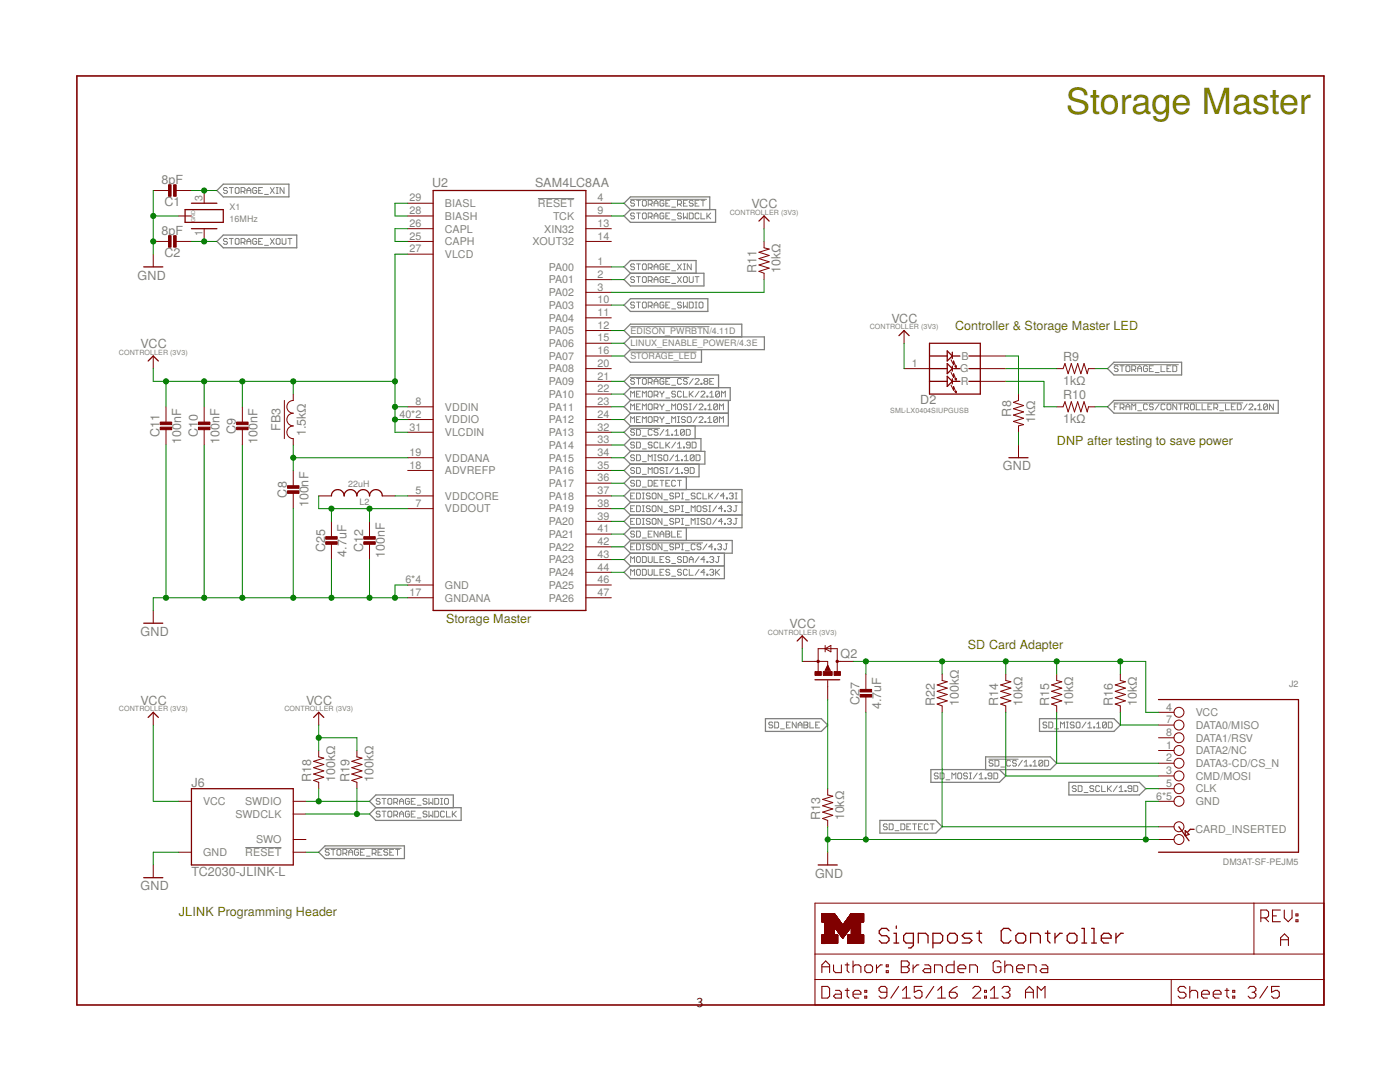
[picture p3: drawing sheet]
<svg xmlns="http://www.w3.org/2000/svg" width="279mm" height="216mm" viewBox="0 0 279 216" stroke-linecap="round" stroke-linejoin="round" font-family="sans-serif">
<defs><g id="words">
<text font-size="7.2" fill="#808000" x="212.8" y="22.8">Storage Master</text>
<text font-size="2.7" x="139" y="200.9">3</text>
<g font-size="2.5" fill="#808080">
<text x="32.2" y="36.7">8pF</text>
<text x="32.8" y="41.1">C1</text>
<text x="86.2" y="37.3">U2</text>
<text x="106.8" y="37.3">SAM4LC8AA</text>
<text x="150" y="41.6">VCC</text>
<text x="32.2" y="46.9">8pF</text>
<text x="32.8" y="51.2">C2</text>
<text x="27.5" y="55.8">GND</text>
<text x="151" y="54.5" transform="rotate(-90 151 54.5)">R11</text>
<text x="155.8" y="54.5" transform="rotate(-90 155.8 54.5)">10kΩ</text>
<text x="177.9" y="64.4">VCC</text>
<text x="28.1" y="69.5">VCC</text>
<text x="212.2" y="76.9">1kΩ</text>
<text x="212.2" y="72.1">R9</text>
<text x="183.6" y="80.7">D2</text>
<text x="201.8" y="83.1" transform="rotate(-90 201.8 83.1)">R8</text>
<text x="212.2" y="79.7">R10</text>
<text x="31.9" y="87.3" transform="rotate(-90 31.9 87.3)">C11</text>
<text x="36.2" y="88.5" transform="rotate(-90 36.2 88.5)">100nF</text>
<text x="39.5" y="87.3" transform="rotate(-90 39.5 87.3)">C10</text>
<text x="43.8" y="88.5" transform="rotate(-90 43.8 88.5)">100nF</text>
<text x="47.1" y="86.6" transform="rotate(-90 47.1 86.6)">C9</text>
<text x="51.4" y="88.5" transform="rotate(-90 51.4 88.5)">100nF</text>
<text x="56" y="86" transform="rotate(-90 56 86)">FB3</text>
<text x="61.1" y="87" transform="rotate(-90 61.1 87)">1.5kΩ</text>
<text x="206.6" y="84.5" transform="rotate(-90 206.6 84.5)">1kΩ</text>
<text x="212.2" y="84.5">1kΩ</text>
<text x="200.2" y="93.9">GND</text>
<text x="57.2" y="99.3" transform="rotate(-90 57.2 99.3)">C8</text>
<text x="61.6" y="101.2" transform="rotate(-90 61.6 101.2)">100nF</text>
<text x="64.9" y="110.1" transform="rotate(-90 64.9 110.1)">C25</text>
<text x="69.2" y="111.1" transform="rotate(-90 69.2 111.1)">4.7uF</text>
<text x="72.5" y="110.1" transform="rotate(-90 72.5 110.1)">C12</text>
<text x="76.8" y="111.4" transform="rotate(-90 76.8 111.4)">100nF</text>
<text x="157.6" y="125.4">VCC</text>
<text x="28.1" y="126.9">GND</text>
<text x="167.7" y="131.2">Q2</text>
<text x="28.1" y="140.6">VCC</text>
<text x="61.1" y="140.6">VCC</text>
<text x="171.5" y="140.6" transform="rotate(-90 171.5 140.6)">C27</text>
<text x="175.8" y="141.5" transform="rotate(-90 175.8 141.5)">4.7uF</text>
<text x="186.5" y="140.8" transform="rotate(-90 186.5 140.8)">R22</text>
<text x="191.3" y="140.9" transform="rotate(-90 191.3 140.9)">100kΩ</text>
<text x="199.2" y="140.8" transform="rotate(-90 199.2 140.8)">R14</text>
<text x="204" y="140.9" transform="rotate(-90 204 140.9)">10kΩ</text>
<text x="209.4" y="140.8" transform="rotate(-90 209.4 140.8)">R15</text>
<text x="214.2" y="140.9" transform="rotate(-90 214.2 140.9)">10kΩ</text>
<text x="222.1" y="140.8" transform="rotate(-90 222.1 140.8)">R16</text>
<text x="226.9" y="140.9" transform="rotate(-90 226.9 140.9)">10kΩ</text>
<text x="38.2" y="157.1">J6</text>
<text x="62.1" y="156.1" transform="rotate(-90 62.1 156.1)">R18</text>
<text x="66.9" y="156.1" transform="rotate(-90 66.9 156.1)">100kΩ</text>
<text x="69.7" y="156.1" transform="rotate(-90 69.7 156.1)">R19</text>
<text x="74.5" y="156.1" transform="rotate(-90 74.5 156.1)">100kΩ</text>
<text x="163.7" y="163.7" transform="rotate(-90 163.7 163.7)">R13</text>
<text x="168.5" y="163.7" transform="rotate(-90 168.5 163.7)">10kΩ</text>
<text x="28.1" y="177.7">GND</text>
<text x="38.2" y="174.9">TC2030-JLINK-L</text>
<text x="162.7" y="175.1">GND</text>
</g>
<g font-size="2.5" fill="#808000">
<text x="190.6" y="65.9">Controller &amp; Storage Master LED</text>
<text x="210.9" y="88.8">DNP after testing to save power</text>
<text x="89" y="124.4">Storage Master</text>
<text x="193.1" y="129.4">SD Card Adapter</text>
<text x="35.7" y="182.8">JLINK Programming Header</text>
</g>
<g font-size="2.1" fill="#808080">
<text x="40.4" y="40.2" transform="rotate(-90 40.4 40.2)">3</text>
<text x="81.7" y="40.2">29</text>
<text x="88.8" y="41.3">BIASL</text>
<text x="107.4" y="41.3">RESET</text>
<text x="119.3" y="40.2">4</text>
<text x="40.4" y="47.2" transform="rotate(-90 40.4 47.2)">1</text>
<text x="81.7" y="42.7">28</text>
<text x="81.7" y="45.3">26</text>
<text x="81.7" y="47.8">25</text>
<text x="88.8" y="43.9">BIASH</text>
<text x="88.8" y="46.4">CAPL</text>
<text x="108.6" y="46.4">XIN32</text>
<text x="110.4" y="43.9">TCK</text>
<text x="119.3" y="42.7">9</text>
<text x="119.3" y="45.3">13</text>
<text x="119.3" y="47.8">14</text>
<text x="81.7" y="50.4">27</text>
<text x="88.8" y="51.5">VLCD</text>
<text x="88.8" y="48.9">CAPH</text>
<text x="106.3" y="48.9">XOUT32</text>
<text x="119.3" y="52.9">1</text>
<text x="109.5" y="54">PA00</text>
<text x="109.5" y="56.6">PA01</text>
<text x="109.5" y="59.1">PA02</text>
<text x="119.3" y="55.4">2</text>
<text x="119.3" y="58">3</text>
<text x="109.5" y="61.6">PA03</text>
<text x="109.5" y="64.2">PA04</text>
<text x="119.3" y="60.5">10</text>
<text x="119.3" y="63.1">11</text>
<text x="119.3" y="65.6">12</text>
<text x="109.5" y="66.7">PA05</text>
<text x="109.5" y="69.2">PA06</text>
<text x="109.5" y="71.8">PA07</text>
<text x="119.3" y="68.1">15</text>
<text x="119.3" y="70.7">16</text>
<text x="191.9" y="71.8">B</text>
<text x="109.5" y="74.3">PA08</text>
<text x="109.5" y="76.9">PA09</text>
<text x="119.3" y="73.2">20</text>
<text x="119.3" y="75.7">21</text>
<text x="182" y="73.2">1</text>
<text x="191.6" y="74.3">G</text>
<text x="191.8" y="76.9">R</text>
<text x="79.7" y="83.4">40*2</text>
<text x="82.9" y="80.8">8</text>
<text x="88.8" y="81.9">VDDIN</text>
<text x="109.5" y="79.4">PA10</text>
<text x="109.5" y="81.9">PA11</text>
<text x="119.3" y="78.3">22</text>
<text x="119.3" y="80.8">23</text>
<text x="119.3" y="83.4">24</text>
<text x="81.7" y="85.9">31</text>
<text x="88.8" y="84.5">VDDIO</text>
<text x="88.8" y="87">VLCDIN</text>
<text x="109.5" y="84.5">PA12</text>
<text x="109.5" y="87">PA13</text>
<text x="109.5" y="89.6">PA14</text>
<text x="119.3" y="85.9">32</text>
<text x="119.3" y="88.4">33</text>
<text x="81.7" y="93.5">18</text>
<text x="81.7" y="91">19</text>
<text x="88.8" y="94.6">ADVREFP</text>
<text x="88.8" y="92.1">VDDANA</text>
<text x="109.5" y="92.1">PA15</text>
<text x="109.5" y="94.6">PA16</text>
<text x="119.3" y="91">34</text>
<text x="119.3" y="93.5">35</text>
<text x="82.9" y="98.6">5</text>
<text x="82.9" y="101.1">7</text>
<text x="88.8" y="99.7">VDDCORE</text>
<text x="109.5" y="97.2">PA17</text>
<text x="109.5" y="99.7">PA18</text>
<text x="119.3" y="96.1">36</text>
<text x="119.3" y="98.6">37</text>
<text x="119.3" y="101.1">38</text>
<text x="88.8" y="102.3">VDDOUT</text>
<text x="109.5" y="102.3">PA19</text>
<text x="109.5" y="104.8">PA20</text>
<text x="109.5" y="107.3">PA21</text>
<text x="119.3" y="103.7">39</text>
<text x="119.3" y="106.2">41</text>
<text x="109.5" y="109.9">PA22</text>
<text x="109.5" y="112.4">PA23</text>
<text x="119.3" y="108.8">42</text>
<text x="119.3" y="111.3">43</text>
<text x="119.3" y="113.8">44</text>
<text x="80.9" y="116.4">6*4</text>
<text x="81.7" y="118.9">17</text>
<text x="88.8" y="117.5">GND</text>
<text x="109.5" y="115">PA24</text>
<text x="109.5" y="117.5">PA25</text>
<text x="119.3" y="116.4">46</text>
<text x="119.3" y="118.9">47</text>
<text x="88.8" y="120">GNDANA</text>
<text x="109.5" y="120">PA26</text>
<text x="232.8" y="141.8">4</text>
<text x="238.6" y="142.9">VCC</text>
<text x="232.8" y="144.3">7</text>
<text x="232.8" y="146.9">8</text>
<text x="232.8" y="149.4">1</text>
<text x="238.6" y="145.4">DATA0/MISO</text>
<text x="238.6" y="148">DATA1/RSV</text>
<text x="232.8" y="151.9">2</text>
<text x="232.8" y="154.5">3</text>
<text x="238.6" y="150.5">DATA2/NC</text>
<text x="238.6" y="153">DATA3-CD/CS_N</text>
<text x="238.6" y="155.6">CMD/MOSI</text>
<text x="40.6" y="160.7">VCC</text>
<text x="48.9" y="160.7">SWDIO</text>
<text x="230.7" y="159.5">6*5</text>
<text x="232.8" y="157">5</text>
<text x="238.6" y="158.1">CLK</text>
<text x="238.6" y="160.7">GND</text>
<text x="47" y="163.2">SWDCLK</text>
<text x="238.6" y="166.3">CARD_INSERTED</text>
<text x="40.6" y="170.8">GND</text>
<text x="49" y="170.8">RESET</text>
<text x="51.1" y="168.3">SWO</text>
</g>
<g font-size="1.8" fill="#808080">
<text x="45.8" y="41.8">X1</text>
<text x="45.8" y="44.4">16MHz</text>
<text x="125.8" y="71.7">STORAGE_LED</text>
<text x="125.8" y="69.1">LINUX_ENABLE_POWER/4.3E</text>
<text x="125.8" y="66.6">EDISON_PWRBTN/4.11D</text>
<text x="69.5" y="97.2">22uH</text>
<text x="71.8" y="100.7">L2</text>
<text x="257.2" y="137">J2</text>
<text x="244" y="172.6">DM3AT-SF-PEJM5</text>
</g>
<g font-size="1.4" fill="#808080">
<text x="145.6" y="42.8">CONTROLLER (3V3)</text>
<text x="173.6" y="65.7">CONTROLLER (3V3)</text>
<text x="23.7" y="70.8">CONTROLLER (3V3)</text>
<text x="177.7" y="82.5">SML-LX0404SIUPGUSB</text>
<text x="153.3" y="126.6">CONTROLLER (3V3)</text>
<text x="23.7" y="141.9">CONTROLLER (3V3)</text>
<text x="56.7" y="141.9">CONTROLLER (3V3)</text>
</g>
<text font-size="1.1" fill="#808080" x="39" y="44.3" transform="rotate(-90 39 44.3)">GND</text>
</g></defs>
<g fill="none" stroke="#808080" stroke-width=".2">
<path d="M45.4 37.6l-.2-.2h-.4l-.2 .2 .2 .4h.4l.2 .2-.2 .4h-.4l-.2-.2M45.8 37.4h.7M46.2 37.4v1.2M47.1 37.4h.4l.2 .2v.8l-.2 .2h-.4l-.2-.2v-.8zM48.1 38.2h.6l.2-.2v-.4l-.2-.2h-.6v1.2M48.5 38.2l.4 .4M49.3 38.6v-.8l.4-.4 .4 .4v.8M49.3 38h.8M51.2 37.6l-.2-.2h-.3l-.3 .2v.8l.3 .2h.3l.2-.2v-.4h-.4M51.6 38h.4M52.4 37.4h-.8v1.2h.8M52.8 38.8h.8"/>
<path d="M54 37.4l.7 1.2M54.7 37.4l-.7 1.2M55.1 37.4h.4M55.1 38.6h.4M55.3 37.4v1.2M56.7 37.4v1.2l-.8-1.2v1.2M107.4 39.6h7.2M125.8 39.8h15.2M127 40h.8M127.4 40v1.1M133.7 40h-.8v1.1h.8M137.2 40h-.8v1.1h.8"/>
<path d="M139.5 40h-.8v1.1h.8M139.9 40h.8M140.3 40v1.1M45.4 47.8l-.2-.2h-.4l-.2 .2 .2 .4h.4l.2 .2-.2 .3h-.4l-.2-.1M45.8 47.6h.7M46.2 47.6v1.1M47.1 47.6h.4l.2 .2v.8l-.2 .1h-.4l-.2-.1v-.8zM48.1 48.4h.6l.2-.2v-.4l-.2-.2h-.6v1.1M48.5 48.4l.4 .3M49.3 48.2h.8M49.3 48.7v-.7l.4-.4 .4 .4v.7M51.2 47.8l-.2-.2h-.3l-.3 .2v.8l.3 .1h.3l.2-.1v-.4h-.4"/>
<path d="M51.6 48.2h.4M52.4 47.6h-.8v1.1h.8M52.8 49h.8M54 47.6l.7 1.1M54.7 47.6l-.7 1.1M55.3 47.6h.4l.2 .2v.8l-.2 .1h-.4l-.2-.1v-.8zM56.3 47.6v1l.2 .1h.4l.2-.1v-1M57.5 47.6h.8M57.8 47.6v1.1M126.6 40.2l-.2-.2h-.3l-.2 .2 .2 .4h.3l.2 .1-.2 .4h-.3l-.2-.2M126.6 42.7l-.2-.2h-.3l-.2 .2 .2 .4h.3l.2 .2-.2 .4h-.3l-.2-.2M126.6 52.9l-.2-.2h-.3l-.2 .2 .2 .4h.3l.2 .1-.2 .4h-.3l-.2-.2"/>
<path d="M126.6 55.4l-.2-.2h-.3l-.2 .2 .2 .4h.3l.2 .2-.2 .4h-.3l-.2-.2M127 42.5h.8M127 55.2h.8M127 52.7h.8M127.4 42.5v1.2M127.4 52.7v1.1M127.4 55.2v1.2M128.2 40.2l.2-.2h.4l.2 .2v.7l-.2 .2h-.4l-.2-.2zM128.2 42.7l.2-.2h.4l.2 .2v.8l-.2 .2h-.4l-.2-.2zM128.2 52.9l.2-.2h.4l.2 .2v.7l-.2 .2h-.4l-.2-.2zM128.2 55.4l.2-.2h.4l.2 .2v.8l-.2 .2h-.4l-.2-.2zM129.4 40.7h.6l.2-.1v-.4l-.2-.2h-.6v1.1"/>
<path d="M129.4 43.3h.6l.2-.2v-.4l-.2-.2h-.6v1.2M129.4 53.4h.6l.2-.1v-.4l-.2-.2h-.6v1.1M129.4 56h.6l.2-.2v-.4l-.2-.2h-.6v1.2M129.8 43.3l.4 .4M129.8 40.7l.4 .4M129.8 56l.4 .4M129.8 53.4l.4 .4M130.5 41.1v-.7l.4-.4 .4 .4v.7M130.5 43.7v-.8l.4-.4 .4 .4v.8M130.5 53.8v-.8l.4-.3 .4 .3v.8M130.5 56.4v-.8l.4-.4 .4 .4v.8M130.5 40.6h.8"/>
<path d="M130.5 43.1h.8M130.5 55.8h.8M130.5 53.3h.8M132.5 40.2l-.2-.2h-.4l-.2 .2v.7l.2 .2h.4l.2-.2v-.3h-.4M132.5 42.7l-.2-.2h-.4l-.2 .2v.8l.2 .2h.4l.2-.2v-.4h-.4M132.5 52.9l-.2-.2h-.4l-.2 .2v.7l.2 .2h.4l.2-.2v-.3h-.4M132.5 55.4l-.2-.2h-.4l-.2 .2v.8l.2 .2h.4l.2-.2v-.4h-.4M132.9 40.6h.4M132.9 43.1h.4M132.9 55.8h.4M132.9 53.3h.4M133.7 42.5h-.8v1.2h.8"/>
<path d="M133.7 52.7h-.8v1.1h.8M133.7 55.2h-.8v1.2h.8M134 41.3h.8M134 43.9h.8M134 56.6h.8M134 54h.8M135.2 40.7h.6l.2-.1v-.4l-.2-.2h-.6v1.1M135.2 55.2l.8 1.2M135.2 52.7l.8 1.1M135.6 40.7l.4 .4M136 42.7l-.2-.2h-.4l-.2 .2 .2 .4h.4l.2 .2-.2 .4h-.4l-.2-.2M136 55.2l-.8 1.2"/>
<path d="M136 52.7l-.8 1.1M136.4 40.6h.4M136.4 42.5v1.2l.4-.4 .4 .4v-1.2M136.4 52.7h.4M136.4 53.8h.4M136.6 55.2h.4l.2 .2v.8l-.2 .2h-.4l-.2-.2v-.8zM136.6 52.7v1.1M137.6 42.5h.5l.2 .2v.8l-.2 .2h-.5zM137.6 55.2v1l.2 .2h.3l.2-.2v-1M137.9 52.7v1.1l-.7-1.1v1.1M138.3 40.2l-.2-.2h-.3l-.2 .2 .2 .4h.3l.2 .1-.2 .4h-.3l-.2-.2M138.7 40.6h.4"/>
<path d="M138.7 55.2h.8M139.1 55.2v1.2M139.5 42.7l-.2-.2h-.4l-.2 .2v.8l.2 .2h.4l.2-.2M139.9 42.5v1.2h.8M141.1 42.5v1.2M141.3 43.1l.5 .6M141.8 42.5l-.7 .8M125.8 70.3h13.2M125.8 75.3h11.7M125.8 65.2h15.8M125.9 79.2v-1.1l.4 .3 .3-.3v1.1M126.6 60.5l-.2-.2h-.3l-.2 .2 .2 .4h.3l.2 .2-.2 .3h-.3l-.2-.1"/>
<path d="M126.6 75.7l-.2-.2h-.3l-.2 .2 .2 .4h.3l.2 .2-.2 .4h-.3l-.2-.2M127 60.3h.8M127 78.6h.4M127 75.5h.8M127.4 60.3v1.1M127.4 75.5v1.2M127.8 78.1h-.8v1.1h.8M128.2 60.5l.2-.2h.4l.2 .2v.8l-.2 .1h-.4l-.2-.1zM128.2 75.7l.2-.2h.4l.2 .2v.8l-.2 .2h-.4l-.2-.2zM128.2 79.2v-1.1l.4 .3 .4-.3v1.1M129.4 61.1h.6l.2-.2v-.4l-.2-.2h-.6v1.1M129.4 76.3h.6l.2-.2v-.4l-.2-.2h-.6v1.2"/>
<path d="M129.4 78.3l.2-.2h.4l.2 .2v.7l-.2 .2h-.4l-.2-.2zM129.8 61.1l.4 .3M129.8 76.3l.4 .4M130.5 61.4v-.7l.4-.4 .4 .4v.7M130.5 76.7v-.8l.4-.4 .4 .4v.8M130.5 78.8h.6l.2-.2v-.3l-.2-.2h-.6v1.1M130.5 60.9h.8M130.5 76.1h.8M130.9 78.8l.4 .4M131.7 78.1v.2l.4 .3M132.1 78.6v.6M132.5 60.5l-.2-.2h-.4l-.2 .2v.8l.2 .1h.4l.2-.1v-.4h-.4"/>
<path d="M132.5 75.7l-.2-.2h-.4l-.2 .2v.8l.2 .2h.4l.2-.2v-.4h-.4M132.5 78.1v.2l-.4 .3M132.9 60.9h.4M132.9 79.4h.8M132.9 76.1h.4M133.7 60.3h-.8v1.1h.8M133.7 75.5h-.8v1.2h.8M134 61.6h.8M134 76.9h.8M134.8 78.3l-.2-.2h-.4l-.2 .3 .2 .2h.4l.2 .4-.2 .2h-.4l-.2-.2M136 60.5l-.2-.2h-.4l-.2 .2 .2 .4h.4l.2 .2-.2 .3h-.4l-.2-.1M136 75.7l-.2-.2h-.4l-.2 .2v.8l.2 .2h.4l.2-.2"/>
<path d="M136 78.3l-.2-.2h-.4l-.2 .2v.7l.2 .2h.4l.2-.2M136.4 60.3v1.1l.4-.3 .4 .3v-1.1M136.4 78.1v1.1h.8M137.2 75.7l-.2-.2h-.4l-.2 .2 .2 .4h.4l.2 .2-.2 .4h-.4l-.2-.2M137.6 60.3h.5l.2 .2v.8l-.2 .1h-.5zM137.6 78.1v1.1M137.8 78.6l.5 .6M138.3 78.1l-.7 .7M138.3 75.5l-.7 1.2M138.7 60.3h.4M138.7 61.4h.4M138.7 75.7l.2-.2h.4l.2 .2v.2l-.8 .8h.8"/>
<path d="M138.9 60.3v1.1M139.5 60.5l.2-.2h.4l.2 .2v.8l-.2 .1h-.4l-.2-.1zM139.5 78.1l-.8 1.1M139.9 76.5h.2v.2h-.2zM139.9 78.3l.2-.2h.4l.2 .2v.1l-.8 .8h.8M140.7 76.1l-.2-.2 .2-.4h.4l.2 .2-.2 .4M140.7 76.1l-.2 .2 .2 .4h.4l.2-.2-.2-.4M140.7 76.1h.4M141.1 79h.2v.2h-.2zM141.6 79.2h.8M141.6 78.4l.4-.3v1.1M141.6 76.1h.4"/>
<path d="M142.4 75.5h-.8v1.2h.8M143.6 78.3v.7l-.2 .2h-.4l-.2-.2M143.6 78.3l-.2-.2h-.4l-.2 .2v.7M143.6 78.3l-.8 .7M144 79.2v-1.1l.4 .3 .4-.3v1.1M222.3 72.8h12.9M223.1 73.2l-.2-.2h-.3l-.2 .2 .2 .4h.3l.2 .2-.2 .3h-.3l-.2-.1M223.5 73h.8M223.9 73v1.1M224.9 73h.4l.2 .2v.8l-.2 .1h-.4l-.2-.1v-.8zM225.9 73.8h.6l.2-.2v-.4l-.2-.2h-.6v1.1M226.3 73.8l.4 .3"/>
<path d="M227.1 73.6h.7M227.1 74.1v-.7l.3-.4 .4 .4v.7M229 73.2l-.2-.2h-.4l-.2 .2v.8l.2 .1h.4l.2-.1v-.4h-.4M229.4 73.6h.4M230.2 73h-.8v1.1h.8M230.5 74.3h.8M231.7 73v1.1h.8M232.9 73.6h.4M233.7 73h-.8v1.1h.8M234.1 73h.6l.1 .2v.8l-.1 .1h-.6zM125.8 85.5h5.9M125.9 81.8v-1.2l.4 .4 .3-.4v1.2"/>
<path d="M125.9 84.3v-1.2l.4 .4 .3-.4v1.2M125.9 99h.4M126.6 85.9l-.2-.2h-.3l-.2 .2 .2 .4h.3l.2 .2-.2 .3h-.3l-.2-.1M126.6 88.4l-.2-.2h-.3l-.2 .2 .2 .4h.3l.2 .2-.2 .4h-.3l-.2-.2M126.6 91l-.2-.2h-.3l-.2 .2 .2 .3h.3l.2 .2-.2 .4h-.3l-.2-.2M126.6 93.5l-.2-.2h-.3l-.2 .2 .2 .4h.3l.2 .2-.2 .4h-.3l-.2-.2M126.6 96l-.2-.2h-.3l-.2 .2 .2 .4h.3l.2 .2-.2 .4h-.3l-.2-.2M126.6 98.4h-.7v1.1h.7M127 85.7h.6l.2 .2v.8l-.2 .1h-.6zM127 88.2h.6l.2 .2v.8l-.2 .2h-.6zM127 90.8h.6l.2 .2v.7l-.2 .2h-.6zM127 93.3h.6l.2 .2v.8l-.2 .2h-.6z"/>
<path d="M127 95.8h.6l.2 .2v.8l-.2 .2h-.6zM127 98.4h.6l.2 .2v.8l-.2 .1h-.6zM127 81.2h.4M127 83.7h.4M127.8 80.6h-.8v1.2h.8M127.8 83.1h-.8v1.2h.8M128.2 81.8v-1.2l.4 .4 .4-.4v1.2M128.2 84.3v-1.2l.4 .4 .4-.4v1.2M128.2 98.4h.4M128.2 99.5h.4M128.2 92.1h.8M128.2 87h.8"/>
<path d="M128.2 89.6h.8M128.2 97.2h.8M128.2 94.7h.8M128.4 98.4v1.1M129.4 80.8l.2-.2h.4l.2 .2v.8l-.2 .2h-.4l-.2-.2zM129.4 83.3l.2-.2h.4l.2 .2v.8l-.2 .2h-.4l-.2-.2zM129.4 91.9v-1.1l.4 .3 .4-.3v1.1M129.4 94.5v-1.2l.4 .4 .4-.4v1.2M129.4 95.8h.6l.2 .2v.8l-.2 .2h-.6zM129.8 98.6l-.2-.2h-.4l-.2 .2 .2 .4h.4l.2 .1-.2 .4h-.4l-.2-.1M130.2 88.4l-.2-.2h-.4l-.2 .4 .2 .2h.4l.2 .4-.2 .2h-.4l-.2-.2M130.2 85.9l-.2-.2h-.4l-.2 .2v.8l.2 .1h.4l.2-.1"/>
<path d="M130.3 98.4h.4l.2 .2v.8l-.2 .1h-.4l-.1-.1v-.8zM130.5 81.4h.6l.2-.2v-.4l-.2-.2h-.6v1.2M130.5 83.9h.6l.2-.2v-.4l-.2-.2h-.6v1.2M130.5 93.5l.2-.2h.4l.2 .2v.8l-.2 .2h-.4l-.2-.2zM130.5 90.8h.4M130.5 91.9h.4M130.5 96.4h.4M130.7 90.8v1.1M130.9 81.4l.4 .4M130.9 83.9l.4 .4M131.3 85.9l-.2-.2h-.4l-.2 .2 .2 .4h.4l.2 .2-.2 .3h-.4l-.2-.1M131.3 88.4l-.2-.2h-.4l-.2 .2v.8l.2 .2h.4l.2-.2"/>
<path d="M131.3 95.8h-.8v1.2h.8M131.7 80.6v.2l.4 .4M131.7 83.1v.2l.4 .4M131.7 88.2v1.2h.8M131.7 95.8h.8M132.1 91l-.2-.2h-.4l-.2 .3 .2 .2h.4l.2 .4-.2 .2h-.4l-.2-.2M132.1 98.4v1.1l-.8-1.1v1.1M132.1 81.2v.6M132.1 83.7v.6M132.1 95.8v1.2M132.5 93.5l-.2-.2h-.4l-.2 .2 .2 .4h.4l.2 .2v.2l-.2 .2h-.4l-.2-.2M132.5 80.6v.2l-.4 .4"/>
<path d="M132.5 83.1v.2l-.4 .4M132.5 91l.2-.2h.4l.2 .2v.7l-.2 .2h-.4l-.2-.2zM132.5 99.7h.8M132.5 85.7l-.8 1.1M132.9 88.2v1.2M132.9 82h.8M132.9 84.5h.8M132.9 86.1l.4-.4v1.1M132.9 86.8h.8M132.9 96.4h.4M132.9 93.3h.4M132.9 94.5h.4"/>
<path d="M133.1 88.8l.6 .6M133.1 93.3v1.2M133.7 95.8h-.8v1.2h.8M133.7 88.2l-.8 .8M134 81.8v-1.2l.5 .4 .3-.4v1.2M134 84.3v-1.2l.5 .4 .3-.4v1.2M134 86.7h.2v.1h-.2zM134.5 98.6l-.3-.2h-.3l-.2 .4 .2 .2h.3l.3 .4-.3 .1h-.3l-.2-.1M134.5 90.8l-.8 1.1M134.5 93.3l-.8 1.2M134.6 86.8h.8M134.6 86.1l.4-.4v1.1"/>
<path d="M134.8 99.1h.6l.2-.1v-.4l-.2-.2h-.6v1.1M134.8 96l-.2-.2h-.4l-.2 .2v.8l.2 .2h.4l.2-.2M134.8 91.1l.4-.3v1.1M134.8 93.7l.4-.4v1.2M134.8 91.9h.8M134.8 88.2l-.8 1.2M134.8 94.5h.8M135.2 88.6l.4-.4v1.2M135.2 80.8l.2-.2h.4l.2 .2v.8l-.2 .2h-.4l-.2-.2zM135.2 83.1h.4M135.2 84.3h.4M135.2 89.4h.8"/>
<path d="M135.2 95.8h.8M135.4 83.1v1.2M135.6 95.8v1.2M136 91.7h.2v.2h-.2zM136 94.3h.2v.2h-.2zM136 98.4h.4M136 99.5h.4M136.2 98.4v1.1M136.4 89.2h.2v.2h-.2zM136.6 85.9v.8l-.2 .1h-.4l-.2-.1M136.6 91.9h.8M136.6 91.1l.4-.3v1.1"/>
<path d="M136.6 85.9l-.2-.2h-.4l-.2 .2v.8M136.6 85.9l-.8 .8M136.8 83.3l-.2-.2h-.4l-.2 .2 .2 .4h.4l.2 .2-.2 .4h-.4l-.2-.2M136.8 99.7h.8M137 85.7h.6l.2 .2v.8l-.2 .1h-.6zM137.2 83.3l.2-.2h.4l.1 .2v.8l-.1 .2h-.4l-.2-.2zM137.2 80.8l-.2-.2h-.4l-.2 .2 .2 .4h.4l.2 .2-.2 .4h-.4l-.2-.2M137.4 93.9h-.6l-.2-.2 .2-.4h.4l.2 .2v.8l-.2 .2h-.4l-.2-.2M137.6 80.6h.3M137.6 81.8h.3M137.8 93.3h.5l.2 .2v.8l-.2 .2h-.5zM137.8 88.8h-.6l-.2-.2 .2-.4h.4l.2 .2v.8l-.2 .2h-.4l-.2-.2"/>
<path d="M137.8 80.6v1.2M138.1 88.2h.6l.2 .2v.8l-.2 .2h-.6zM138.5 91l-.2-.2h-.4l-.1 .2v.7M138.5 91v.7l-.2 .2h-.4l-.1-.2M138.5 91l-.7 .7M138.7 98.6l-.2-.2h-.4l-.2 .4 .2 .2h.4l.2 .4-.2 .1h-.4l-.2-.1M138.9 90.8h.6l.2 .2v.7l-.2 .2h-.6zM139.1 80.6l-.8 1.2M139.1 83.1l-.8 1.2M139.5 80.8l.2-.2h.4l.2 .2v.2l-.8 .8h.8M139.5 83.3l.2-.2h.4l.2 .2v.2l-.8 .8h.8M139.9 98.6l-.2-.2h-.4l-.2 .2v.8l.2 .1h.4l.2-.1"/>
<path d="M140.3 98.4v1.1h.8M140.7 81.6h.2v.2h-.2zM140.7 84.1h.2v.2h-.2zM141.3 81l.3-.4v1.2M141.3 83.5l.3-.4v1.2M141.3 81.8h.7M141.3 84.3h.7M141.5 98.4v1.1M141.6 99l.6 .5M142.2 98.4l-.7 .7M143.2 80.8l-.2-.2h-.4l-.2 .2v.8M143.2 80.8v.8l-.2 .2h-.4l-.2-.2"/>
<path d="M143.2 83.3l-.2-.2h-.4l-.2 .2v.8M143.2 83.3v.8l-.2 .2h-.4l-.2-.2M143.2 80.8l-.8 .8M143.2 83.3l-.8 .8M143.4 98.4l-.8 1.1M143.6 81.8v-1.2l.4 .4 .4-.4v1.2M143.6 84.3v-1.2l.4 .4 .4-.4v1.2M144.6 99h-.8l.6-.6v1.1M145 99.4h.2v.1h-.2zM145.5 98.6l.2-.2h.4l.2 .2-.2 .4M145.9 99h.2M146.1 99l.2 .1-.2 .4h-.4l-.2-.1"/>
<path d="M146.7 98.4h.4M146.7 99.5h.4M146.9 98.4v1.1M222.3 80.4h25.7M222.4 81.2h.4M223.1 80.6h-.7v1.2M223.5 81.4h.6l.2-.2v-.4l-.2-.2h-.6v1.2M223.9 81.4l.4 .4M224.7 81.2h.8M224.7 81.8v-.8l.4-.4 .4 .4v.8M225.9 81.8v-1.2l.4 .4 .4-.4v1.2M227.1 82h.7"/>
<path d="M229 80.8l-.2-.2h-.4l-.2 .2v.8l.2 .2h.4l.2-.2M230.2 80.8l-.2-.2h-.4l-.2 .4 .2 .2h.4l.2 .4-.2 .2h-.4l-.2-.2M231.3 80.6l-.8 1.2M232.5 80.8l-.2-.2h-.4l-.2 .2v.8l.2 .2h.4l.2-.2M233.1 80.6h.4l.2 .2v.8l-.2 .2h-.4l-.2-.2v-.8zM234.8 80.6v1.2l-.7-1.2v1.2M235.2 80.6h.8M235.6 80.6v1.2M236.4 81.4h.6l.2-.2v-.4l-.2-.2h-.6v1.2M236.8 81.4l.4 .4M237.8 80.6h.3l.3 .2v.8l-.3 .2h-.3l-.2-.2v-.8zM238.7 80.6v1.2h.8"/>
<path d="M239.9 80.6v1.2h.8M241.1 81.2h.4M241.9 80.6h-.8v1.2h.8M242.3 81.4h.5l.2-.2v-.4l-.2-.2h-.5v1.2M242.6 81.4l.4 .4M243.4 82h.8M244.6 80.6v1.2h.8M245.7 81.2h.4M246.5 80.6h-.8v1.2h.8M246.9 80.6h.6l.2 .2v.8l-.2 .2h-.6zM248.9 80.6l-.8 1.2M249.3 80.8l.1-.2h.5l.1 .2v.2l-.7 .8h.7"/>
<path d="M250.4 81.6h.2v.2h-.2zM251 81.8h.8M251 81l.4-.4v1.2M253 80.8l-.2-.2h-.4l-.2 .2v.8M253 80.8v.8l-.2 .2h-.4l-.2-.2M253 80.8l-.8 .8M254.1 80.6v1.2l-.8-1.2v1.2M125.8 108.3h14.4M125.9 112.2v-1.1l.4 .4 .3-.4v1.1M125.9 114.8v-1.2l.4 .4 .3-.4v1.2M125.9 104h.4M125.9 101.5h.4"/>
<path d="M125.9 109.1h.4M126.6 103.4h-.7v1.2h.7M126.6 100.9h-.7v1.2h.7M126.6 106.2l-.2-.2h-.3l-.2 .2 .2 .4h.3l.2 .2-.2 .4h-.3l-.2-.2M126.6 108.5h-.7v1.2h.7M127 103.4h.6l.2 .3v.7l-.2 .2h-.6zM127 100.9h.6l.2 .2v.8l-.2 .2h-.6zM127 106h.6l.2 .2v.8l-.2 .2h-.6zM127 108.5h.6l.2 .2v.8l-.2 .2h-.6zM127.2 111.1h.4l.2 .2v.7l-.2 .2h-.4l-.2-.2v-.7zM127.2 113.6h.4l.2 .2v.8l-.2 .2h-.4l-.2-.2v-.8zM128.2 103.4h.4"/>
<path d="M128.2 104.6h.4M128.2 111.1h.6l.2 .2v.7l-.2 .2h-.6zM128.2 113.6h.6l.2 .2v.8l-.2 .2h-.6zM128.2 100.9h.4M128.2 102.1h.4M128.2 108.5h.4M128.2 109.7h.4M128.2 107.4h.8M128.4 100.9v1.2M128.4 103.4v1.2M128.4 108.5v1.2M129.4 111.1v.9l.2 .2h.4l.2-.2v-.9"/>
<path d="M129.4 113.6v1l.2 .2h.4l.2-.2v-1M129.4 106.6h.4M129.8 103.7l-.2-.3h-.4l-.2 .4 .2 .2h.4l.2 .4-.2 .2h-.4l-.2-.2M129.8 101.1l-.2-.2h-.4l-.2 .2 .2 .4h.4l.2 .2-.2 .4h-.4l-.2-.2M129.8 108.7l-.2-.2h-.4l-.2 .4 .2 .2h.4l.2 .4-.2 .2h-.4l-.2-.2M130.2 106h-.8v1.2h.8M130.3 103.4h.4l.2 .3v.7l-.2 .2h-.4l-.1-.2v-.7zM130.3 100.9h.4l.2 .2v.8l-.2 .2h-.4l-.1-.2v-.8zM130.3 108.5h.4l.2 .2v.8l-.2 .2h-.4l-.1-.2v-.8zM130.5 111.1v1.1h.8M130.5 113.6v1.2h.8M131.3 106v1.2l-.8-1.2v1.2"/>
<path d="M131.7 107.2v-.8l.4-.4 .4 .4v.8M131.7 111.7h.4M131.7 114.2h.4M131.7 106.6h.8M132.1 100.9v1.2l-.8-1.2v1.2M132.1 103.4v1.2l-.8-1.2v1.2M132.1 108.5v1.2l-.8-1.2v1.2M132.5 104.8h.8M132.5 102.3h.8M132.5 111.1h-.8v1.1h.8M132.5 113.6h-.8v1.2h.8M132.5 109.9h.8"/>
<path d="M132.9 106h.6l.2 .2-.2 .4 .2 .4-.2 .2h-.6zM132.9 106.6h.6M133.7 111.3l-.2-.2h-.4l-.2 .4 .2 .2h.4l.2 .3-.2 .2h-.4l-.2-.2M133.7 113.8l-.2-.2h-.4l-.2 .4 .2 .2h.4l.2 .4-.2 .2h-.4l-.2-.2M134 106v1.2h.8M134 112.4h.8M134 115h.8M134.5 103.7l-.3-.3h-.3l-.2 .4 .2 .2h.3l.3 .4-.3 .2h-.3l-.2-.2M134.5 108.7l-.3-.2h-.3l-.2 .4 .2 .2h.3l.3 .4-.3 .2h-.3l-.2-.2M134.5 101.1l-.3-.2h-.3l-.2 .4 .2 .2h.3l.3 .4-.3 .2h-.3l-.2-.2M134.8 104.2h.6l.2-.2v-.3l-.2-.3h-.6v1.2M134.8 101.7h.6l.2-.2v-.4l-.2-.2h-.6v1.2"/>
<path d="M134.8 109.3h.6l.2-.2v-.4l-.2-.2h-.6v1.2M135.2 106.6h.4M136 103.4h.4M136 104.6h.4M136 100.9h.4M136 102.1h.4M136 106h-.8v1.2h.8M136 111.3l-.2-.2h-.4l-.2 .2 .2 .4h.4l.2 .1-.2 .4h-.4l-.2-.2M136 113.8l-.2-.2h-.4l-.2 .2 .2 .4h.4l.2 .2-.2 .4h-.4l-.2-.2M136 108.5h.4M136 109.7h.4M136.2 100.9v1.2"/>
<path d="M136.2 103.4v1.2M136.2 108.5v1.2M136.4 111.1h.6l.2 .2v.7l-.2 .2h-.6zM136.8 104.8h.8M136.8 102.3h.8M136.8 109.9h.8M137.2 113.8l-.2-.2h-.4l-.2 .2v.8l.2 .2h.4l.2-.2M137.6 112.2v-.7l.3-.4 .4 .4v.7M137.6 113.6v1.2h.7M137.6 111.7h.7M137.9 102.1v-1.2l.4 .4 .4-.4v1.2M137.9 104.6v-1.2l.4 .4 .4-.4v1.2"/>
<path d="M138.7 108.7l-.2-.2h-.4l-.2 .2v.8l.2 .2h.4l.2-.2M139.1 103.4h.4M139.1 104.6h.4M139.1 101.1l.2-.2h.4l.2 .2v.8l-.2 .2h-.4l-.2-.2zM139.3 103.4v1.2M139.5 111.1l-.8 1.1M139.5 113.6l-.8 1.2M139.9 108.7l-.2-.2h-.4l-.2 .2 .2 .4h.4l.2 .2-.2 .4h-.4l-.2-.2M140.7 103.7l-.2-.3h-.4l-.2 .4 .2 .2h.4l.2 .4-.2 .2h-.4l-.2-.2M140.7 111.7h-.8l.6-.6v1.1M140.7 114.2h-.8l.6-.6v1.2M141.1 101.1l-.2-.2h-.4l-.2 .4 .2 .2h.4l.2 .4-.2 .2h-.4l-.2-.2"/>
<path d="M141.1 112h.2v.2h-.2zM141.1 114.6h.2v.2h-.2zM141.1 108.5l-.8 1.2M141.3 103.4h.3l.2 .3v.7l-.2 .2h-.3l-.2-.2v-.7zM141.5 100.9h.3M141.5 102.1h.3M141.6 100.9v1.2M141.6 111.3l.2-.2h.4l.2 .2-.2 .4M141.6 113.8l.2-.2h.4l.2 .2-.2 .4M142 111.7h.2M142 114.2h.2M142.2 111.7l.2 .1-.2 .4h-.4l-.2-.2"/>
<path d="M142.2 114.2l.2 .2-.2 .4h-.4l-.2-.2M142.2 109.1h-.7l.5-.6v1.2M142.6 109.5h.2v.2h-.2zM142.8 113.6v1.2M143 103.4l-.8 1.2M143 100.9l-.8 1.2M143 114.2l.6 .6M143.2 108.7l.2-.2h.4l.2 .2-.2 .4M143.2 111.1h.4M143.4 111.1v.9l-.2 .2-.4-.2M143.6 113.6l-.8 .8M143.6 109.1h.2"/>
<path d="M143.8 109.1l.2 .2-.2 .4h-.4l-.2-.2M144.2 104h-.8l.6-.6v1.2M144.2 101.5h-.8l.6-.6v1.2M144.6 104.4h.2v.2h-.2zM144.6 101.9h.2v.2h-.2zM144.8 108.5h.4M145 108.5v1l-.2 .2-.4-.2M145.2 103.7l.2-.3h.3l.2 .3-.2 .3M145.2 101.1l.2-.2h.3l.2 .2-.2 .4M145.5 104h.2M145.5 101.5h.2M145.7 104l.2 .2-.2 .4h-.3l-.2-.2"/>
<path d="M145.7 101.5l.2 .2-.2 .4h-.3l-.2-.2M146.7 103.4h.4M146.7 100.9h.4M146.9 103.4v1l-.2 .2-.4-.2M146.9 100.9v1l-.2 .2-.4-.2M75.9 159.5l-.3-.2h-.3l-.2 .4 .2 .2h.3l.3 .4-.3 .2h-.3l-.2-.2M76.2 159.3h.8M76.6 159.3v1.2M77.4 159.5l.2-.2h.4l.2 .2v.8l-.2 .2h-.4l-.2-.2zM79.8 159.9h.7M81.7 159.5l-.2-.2h-.4l-.2 .2v.8l.2 .2h.4l.2-.2v-.4h-.4M82.1 159.9h.4"/>
<path d="M82.9 159.3h-.8v1.2h.8M85.2 159.5l-.2-.2h-.4l-.2 .4 .2 .2h.4l.2 .4-.2 .2h-.4l-.2-.2M85.6 159.3v1.2l.4-.4 .4 .4v-1.2M86.8 159.3h.6l.1 .2v.8l-.1 .2h-.6zM87.9 159.3h.4M88.1 159.3v1.2M88.7 159.5l.2-.2h.4l.2 .2v.8l-.2 .2h-.4l-.2-.2zM154.2 144.3l-.2-.2h-.4l-.2 .4 .2 .2h.4l.2 .4-.2 .1h-.4l-.2-.1M154.6 144.1h.6l.2 .2v.8l-.2 .1h-.6zM155.8 145.4h.7M157 144.7h.3M157.7 144.1h-.7v1.1h.7"/>
<path d="M158.9 144.1v1.1l-.8-1.1v1.1M159.3 144.7h.8M159.3 145.2v-.7l.4-.4 .4 .4v.7M160.4 144.1h.6l.2 .2-.2 .4 .2 .4-.2 .1h-.6zM160.4 144.7h.6M161.6 144.1v1.1h.8M162.8 144.7h.4M163.6 144.1h-.8v1.1h.8M187.2 154.4l-.2-.2h-.4l-.1 .4 .1 .2h.4l.2 .4-.2 .2h-.4l-.1-.2M187.6 154.2h.6l.2 .2v.8l-.2 .2h-.6zM188.8 155.6h.8M190 155.4v-1.2l.4 .4 .4-.4v1.2"/>
<path d="M191.3 154.2h.4l.2 .2v.8l-.2 .2h-.4l-.2-.2v-.8zM193.1 154.4l-.2-.2h-.4l-.2 .4 .2 .2h.4l.2 .4-.2 .2h-.4l-.2-.2M193.5 154.2h.4M193.5 155.4h.4M193.7 154.2v1.2M195 154.2l-.8 1.2M195.4 155.4h.8M195.4 154.6l.4-.4v1.2M196.6 155.2h.2v.2h-.2zM197.3 151.5h5.9M198 154.8h-.6l-.2-.2 .2-.4h.4l.2 .2v.8l-.2 .2h-.4l-.2-.2M198.2 151.9l-.2-.2h-.4l-.2 .4 .2 .2h.4l.2 .4-.2 .2h-.4l-.2-.2"/>
<path d="M198.4 154.2h.5l.2 .2v.8l-.2 .2h-.5zM198.6 151.7h.6l.1 .2v.8l-.1 .2h-.6zM199.7 153.1h.8M201.7 151.9l-.2-.2h-.4l-.2 .2v.8l.2 .2h.4l.2-.2M202.8 151.9l-.2-.2h-.3l-.2 .2 .2 .4h.3l.2 .2-.2 .4h-.3l-.2-.2M204 151.7l-.8 1.2M204.4 152.9h.8M204.4 152.1l.4-.4v1.2M205.6 152.7h.2v.2h-.2zM206.2 152.9h.7M206.2 152.1l.3-.4v1.2M208.1 151.9l-.2-.2h-.4l-.2 .2v.8"/>
<path d="M208.1 151.9v.8l-.2 .2h-.4l-.2-.2M208.1 151.9l-.8 .8M208.5 151.7h.6l.2 .2v.8l-.2 .2h-.6zM208.9 144.3l-.2-.2h-.4l-.1 .2 .1 .4h.4l.2 .2-.2 .3h-.4l-.1-.1M209.3 144.1h.6l.2 .2v.8l-.2 .1h-.6zM210.5 145.4h.8M211.6 145.2v-1.1l.4 .4 .4-.4v1.1M212.8 144.1h.4M212.8 145.2h.4M213 144.1v1.1M214.4 144.3l-.2-.2h-.4l-.2 .2 .2 .4h.4l.2 .2-.2 .3h-.4l-.2-.1M214.8 157l-.2-.2h-.4l-.2 .2 .2 .4h.4l.2 .2-.2 .3h-.4l-.2-.1"/>
<path d="M215 144.1h.3l.2 .2v.8l-.2 .1h-.3l-.2-.1v-.8zM215.2 156.8h.6l.1 .2v.8l-.1 .1h-.6zM216.3 158.1h.8M216.7 144.1l-.8 1.1M217.1 145.2h.8M217.1 144.5l.4-.4v1.1M218.3 145.1h.2v.1h-.2zM218.3 157l-.2-.2h-.4l-.2 .4 .2 .2h.4l.2 .4-.2 .1h-.4l-.2-.1M218.9 145.2h.7M218.9 144.5l.3-.4v1.1M219.5 157l-.2-.2h-.4l-.2 .2v.8l.2 .1h.4l.2-.1M219.9 156.8v1.1h.7"/>
<path d="M220.8 144.3l-.2-.2h-.4l-.2 .2v.8M220.8 144.3v.8l-.2 .1h-.4l-.2-.1M220.8 144.3l-.8 .8M221 156.8v1.1M221.2 144.1h.6l.2 .2v.8l-.2 .1h-.6zM221.2 157.4l.6 .5M221.8 156.8l-.8 .8M223 156.8l-.8 1.1M223.4 157.9h.7M223.4 157.2l.4-.4v1.1M224.5 157.8h.2v.1h-.2zM225.9 157.4h-.6l-.2-.2 .2-.4h.4l.2 .2v.8l-.2 .1h-.4l-.2-.1"/>
<path d="M226.3 156.8h.6l.2 .2v.8l-.2 .1h-.6zM48.9 169.1h7.3M64.9 169.3h15.2M65.7 169.7l-.2-.2h-.4l-.2 .4 .2 .2h.4l.2 .4-.2 .1h-.4l-.2-.1M66.1 169.5h.8M66.5 169.5v1.1M67.2 169.7l.3-.2h.3l.2 .2v.8l-.2 .1h-.3l-.3-.1zM68.4 170.3h.6l.2-.2v-.4l-.2-.2h-.6v1.1M68.8 170.3l.4 .3M69.6 170.1h.8M69.6 170.6v-.7l.4-.4 .4 .4v.7M71.5 169.7l-.1-.2h-.4l-.2 .2v.8l.2 .1h.4l.1-.1v-.4h-.3"/>
<path d="M71.9 170.1h.4M72.7 169.5h-.8v1.1h.8M73.1 170.8h.8M74.3 170.3h.5l.3-.2v-.4l-.3-.2h-.5v1.1M74.7 170.3l.4 .3M75.4 170.1h.4M75.9 162.1l-.3-.2h-.3l-.2 .3 .2 .2h.3l.3 .4-.3 .2h-.3l-.2-.2M76.2 169.5h-.8v1.1h.8M76.2 161.9h.8M76.6 161.9v1.1M77.4 169.7l-.2-.2h-.4l-.2 .2 .2 .4h.4l.2 .2-.2 .3h-.4l-.2-.1M77.4 162.1l.2-.2h.4l.2 .2v.7l-.2 .2h-.4l-.2-.2z"/>
<path d="M77.8 170.1h.4M78.5 169.5h-.7v1.1h.7M78.6 160.1h.6l.2-.2v-.4l-.2-.2h-.6v1.2M78.6 162.6h.6l.2-.2v-.3l-.2-.2h-.6v1.1M79 169.5h.7M79 162.6l.4 .4M79 160.1l.4 .4M79.3 169.5v1.1M79.8 163v-.8l.3-.3 .4 .3v.8M79.8 162.4h.7M79.8 160.5v-.8l.3-.4 .4 .4v.8M81.7 162.1l-.2-.2h-.4l-.2 .2v.7l.2 .2h.4l.2-.2v-.4h-.4"/>
<path d="M82.1 162.4h.4M82.9 161.9h-.8v1.1h.8M83.3 163.2h.7M83.3 160.7h.7M85.2 162.1l-.2-.2h-.4l-.2 .3 .2 .2h.4l.2 .4-.2 .2h-.4l-.2-.2M85.6 161.9v1.1l.4-.4 .4 .4v-1.1M86.8 161.9h.6l.1 .2v.7l-.1 .2h-.6zM87.9 160.5h.4M88.7 162.1l-.2-.2h-.4l-.2 .2v.7l.2 .2h.4l.2-.2M89.1 161.9v1.1h.8M90.3 161.9v1.1M90.5 162.4l.6 .6"/>
<path d="M91.1 161.9l-.8 .7M177.1 164.6l-.2-.2h-.4l-.2 .4 .2 .2h.4l.2 .4-.2 .2h-.4l-.2-.2M177.5 164.4h.6l.1 .2v.8l-.1 .2h-.6zM178.6 165.8h.8M179.8 164.4h.6l.2 .2v.8l-.2 .2h-.6zM181 165h.4M181.8 164.4h-.8v1.2h.8M182.1 164.4h.8M182.5 164.4v1.2M183.3 165h.4M184.1 164.4h-.8v1.2h.8M185.3 164.6l-.2-.2h-.4l-.2 .2v.8l.2 .2h.4l.2-.2"/>
<path d="M185.7 164.4h.7M186 164.4v1.2"/>
</g>
<g fill="none" stroke="#808080" stroke-width=".25">
<path d="M43.3 38l1.3-1.3h13.1v2.6h-13.1zM44.6 46.9h14.6v2.5h-14.6l-1.3-1.2zM124.5 55.8l1.3-1.3h14.7v2.6h-14.7zM125.8 41.8l-1.3-1.2 1.3-1.3h15.8v2.5M125.8 41.8h17v2.6h-17l-1.3-1.3zM125.8 54.5l-1.3-1.2 1.3-1.3h13.1v2.5M124.5 60.9l1.3-1.3h15.5v2.5h-15.5zM125.8 79.9l-1.3 1.3 1.3 1.2M125.8 77.4h19.9v2.5h-19.9M125.8 77.4l-1.3 1.2 1.3 1.3M125.8 69.8l-1.3 1.2 1.3 1.3h14.2v-2.5M125.8 67.2h26.7v2.6h-26.7"/>
<path d="M125.8 77.4l-1.3-1.3 1.3-1.3h17.6v2.6M125.8 67.2l-1.3 1.3 1.3 1.3M125.8 67.2l-1.3-1.2 1.3-1.3h22.2v2.5M145.4 79.9v5.1h-19.6M222.3 72.3h13.5v2.5h-13.5l-1.3-1.2zM125.8 97.7h22.3v7.6h-22.3M125.8 82.4h19.6M125.8 82.4l-1.3 1.3 1.3 1.3M125.8 97.7l-1.3 1.3 1.3 1.2M125.8 90.1l-1.3 1.2 1.3 1.3M125.8 90.1h14.9v2.5h-14.9M125.8 85l-1.3 1.3 1.3 1.2"/>
<path d="M125.8 87.5h14.1v2.6M125.8 87.5l-1.3 1.3 1.3 1.3M125.8 95.1l-1.3 1.3 1.3 1.3M125.8 92.6l-1.3 1.3 1.3 1.2M137 95.1v2.6M138.7 85v2.5M139.5 92.6v2.5h-13.7M221 81.2l1.3-1.3h32.8v2.5h-32.8zM125.8 102.8l-1.3 1.2 1.3 1.3M125.8 102.8h22.3M125.8 100.2l-1.3 1.3 1.3 1.3M125.8 100.2h22.3"/>
<path d="M125.8 110.4l-1.3 1.3 1.3 1.2M125.8 107.8h20.3v2.6h-20.3M125.8 112.9h18.8M125.8 107.8l-1.3 1.3 1.3 1.3M125.8 105.3l-1.3 1.3 1.3 1.2M137 105.3v2.5M144.6 110.4v5.1h-18.8l-1.3-1.3 1.3-1.3M152.8 143.4h11.1l1.3 1.3-1.3 1.2h-11.1zM196.7 153.6v-2.6h12.9l1.3 1.3-1.3 1.3h-23.8v2.5h13.7l1.2-1.3-1.2-1.2M207.5 143.4h14.8l1.3 1.3-1.3 1.2h-14.8zM213.3 156.1h14.1l1.3 1.3-1.3 1.2h-14.1zM63.6 170.1l1.3-1.3h15.8v2.5h-15.8z"/>
<path d="M73.7 162.4l1.3-1.2h17v2.5h-17zM75 161.2l-1.3-1.3 1.3-1.3h15.5v2.6M175.6 163.7h11.2l1.2 1.3-1.2 1.2h-11.2z"/>
</g>
<path d="M15.3 15.2h248.9v185.3h-248.9zM165.2 133v.4l.2 .2h-.5z" fill="none" stroke="#800000" stroke-width=".32"/>
<g fill="none" stroke="#800000" stroke-width=".2">
<path d="M30.6 38h3.3M35.2 38h3M40.7 38v2.6M30.6 48.2h3.3M30.6 50.7v2.6M35.2 48.2h3M35.7 43.1h2.5M40.7 45.6v2.6M81.4 40.6h5M81.4 43.1h5M81.4 45.6h5M81.4 48.2h5"/>
<path d="M81.4 50.7h5M116.9 40.6h5.1M116.9 43.1h5.1M116.9 45.6h5.1M116.9 48.2h5.1M116.9 53.3h5.1M116.9 55.8h5.1M116.9 58.3h5.1M152.5 43.1v2.5M152.5 48.2v1.2l1 .3-2 .6 2 .7-2 .6 2 .6-2 .7 2 .6-2 .6 1 .4v1.3M30.6 71v2.6M56.7 79.9v7.6"/>
<path d="M58.5 78.6v1.3a1.27 1.27 0 0 0-1.3 1.3 1.27 1.27 0 0 0 1.3 1.2 1.27 1.27 0 0 0-1.3 1.3 1.27 1.27 0 0 0 1.3 1.3 1.27 1.27 0 0 0-1.3 1.3 1.27 1.27 0 0 0 1.3 1.2v1.3M116.9 60.9h5.1M116.9 63.4h5.1M116.9 66h5.1M116.9 68.5h5.1M116.9 71h5.1M116.9 73.6h5.1M116.9 76.1h5.1M116.9 78.6h5.1M180.4 73.6h5.1M180.4 66v2.5M189.8 71.8l.5 1v-.8l.5 1.3"/>
<path d="M189.8 74.3l.5 1v-.7l.5 1.2M189.8 76.9l.5 1v-.8l.5 1.3M190.5 73l.3 .3M190.5 75.6l.3 .2M190.5 78.1l.3 .3M190.9 73l-.1 .3M190.9 75.5l-.1 .3M190.9 78l-.1 .4M195.6 71h5.1M195.6 73.6h5.1M195.6 76.1h5.1M203.3 78.6v1.3l-1.1 .4 2.1 .6-2.1 .7 2.1 .6-2.1 .6 2.1 .7-2.1 .6 2.1 .6-1 .3v1.3"/>
<path d="M210.9 73.6h1.3l.3-1.1 .7 2.1 .6-2.1 .6 2.1 .7-2.1 .6 2.1 .6-2.1 .7 2.1 .2-1h1.3M33.1 81.2v3M33.1 85.5v3.3M40.7 81.2v3M40.7 85.5v3.3M48.4 81.2v3M48.4 85.5v3.3M58.5 93.9v3M58.5 98.2v3.3M63.6 99h2.5M76.3 99h2.5M81.4 99h5"/>
<path d="M81.4 81.2h5M81.4 93.9h5M81.4 91.3h5M81.4 83.7h5M81.4 86.3h5M116.9 99h5.1M116.9 81.2h5.1M116.9 93.9h5.1M116.9 91.3h5.1M116.9 83.7h5.1M116.9 86.3h5.1M116.9 88.8h5.1"/>
<path d="M116.9 96.4h5.1M203.3 88.8v2.5M210.9 81.2h1.3l.3-1 .7 2 .6-2 .6 2 .7-2 .6 2 .6-2 .7 2 .2-1h1.3M66.1 104v3.1M66.1 108.4v3.3M73.7 104v3.1M73.7 108.4v3.3M81.4 116.7h5M81.4 101.5h5M81.4 119.3h5M116.9 116.7h5.1M116.9 101.5h5.1"/>
<path d="M116.9 119.3h5.1M116.9 104h5.1M116.9 106.6h5.1M116.9 109.1h5.1M116.9 111.7h5.1M116.9 114.2h5.1M30.6 121.8v2.6M160.1 132h5.1v.7M160.1 126.9v2.5M164.7 129.4l1.1-.6v1.3zM164.7 128.8v1.3M165.2 135.8v3.8"/>
<path d="M165.2 132.7l.5 1.1h-1zM165.2 132.7l.2 .9M167.1 134v-4.6h-3.8v4.6M167.1 132h3.2M172.8 134.5v3.1M172.8 138.8v3.3M188 134.5v1.3l1 .2-2 .7 2 .6-2 .6 2 .7-2 .6 2 .6-2 .7 1 .4v1.2M200.7 134.5v1.3l1 .2-2 .7 2 .6-2 .6 2 .7-2 .6 2 .6-2 .7 1 .4v1.2M210.9 134.5v1.3l1 .2-2 .7 2 .6-2 .6 2 .7-2 .6 2 .6-2 .7 1 .4v1.2M223.6 134.5v1.3l1 .2-2 .7 2 .6-2 .6 2 .7-2 .6 2 .6-2 .7 1 .4v1.2M30.6 142.1v2.6M35.7 159.9h2.5"/>
<path d="M58.5 159.9h2.6M63.6 149.8v1.2l1 .3-2 .6 2 .6-2 .7 2 .6-2 .7 2 .6-2 .6 1 .4v1.3M63.6 142.1v2.6M71.2 149.8v1.2l1 .3-2 .6 2 .6-2 .7 2 .6-2 .7 2 .6-2 .6 1 .4v1.3M165.2 157.4v1.2l1 .3-2 .6 2 .6-2 .7 2 .6-2 .7 2 .6-2 .6 1 .4v1.3M231.2 144.7h3.1M231.2 147.2h3.1M231.2 149.8h3.1M231.2 152.3h3.1M231.2 154.8h3.1M231.2 157.4h3.1M231.2 142.1h3.1"/>
<path d="M231.2 159.9h3.1M30.6 172.6v2.5M35.7 170.1h2.5M58.5 167.5h2.6M58.5 162.4h2.6M58.5 170.1h2.6M165.2 170.1v2.5M231.2 165h3.1M231.2 167.5h3.1M162.6 180.2h101.6v20.3h-101.6zM162.6 195.5h101.6M162.6 190.4h101.6"/>
<path d="M164 188.2h3.2M164 188.1h3.2M164 188h3.2M164 187.9h3.2M164 187.8h3.2M164 187.7h3.2M164 187.6h3.2M164 187.5h3.2M164 187.4h3.2M164 187.3h3.2M164 187.2h3.2M164 187.1h3.2"/>
<path d="M164 187h3.2M164 186.9h3.2M164 186.8h3.2M164 186.7h3.2M164 186.6h3.2M164 183.9l3.7 .1M164 183.9h3.7M164 183.8l3.7 .1M164 183.8h3.6M164 183.7l3.6 .1M164 183.7h3.6M164 183.6l3.5 .1"/>
<path d="M164 183.6h3.5M164 183.5l3.4 .1M164 183.5h3.4M164 183.4h3.3M164 183.3h3.3M164 183.2l3.2 .1M164 183.2h3.2M164 183.1l3.2 .1M164 183.1h3.1M164 183l3.1 .1M164 183h3.1M164 182.9l3 .1"/>
<path d="M164 182.9h3M164 182.8l3 .1M164 182.8h2.9M164 182.7h2.9M164 182.6l2.8 .1M164 182.6h2.8M164 182.5l2.7 .1M164 182.5h2.7M164 182.4l2.7 .1M164 182.4h2.6M164 182.3h2.5M164 188.3h.7"/>
<path d="M164.6 186.5h1.9M164.6 186.4h1.9M164.6 184h3.2M164.7 186.3h1.8M164.7 186.2h1.8M164.7 186.1h1.8M164.7 186h1.8M164.7 185.9h1.8M164.7 185.8h1.8M164.7 185.7h1.8M164.7 185.6h1.8M164.7 185.5h1.8"/>
<path d="M164.7 185.4h1.8M164.7 185.3h1.8M164.7 185.2h1.8M164.7 185.1h1.8M164.7 185h1.8M164.7 184.9h7M164.7 184.8h7M164.7 184.7h7M164.7 184.6h7M164.7 184.5l7 .1M164.7 184.5h3.4M164.7 184.4l3.4 .1"/>
<path d="M164.7 184.4h3.4M164.7 184.3h3.3M164.7 184.2l3.3 .1M164.7 184.2h3.2M164.7 184.1l3.2 .1M164.7 184.1h3.2M164.7 184l3.1 .1M166.5 185.1h-1.8M166.6 185h3.2M166.7 185.1h3M166.7 185.2h3M166.8 185.3h2.8"/>
<path d="M166.8 185.4h2.7M166.9 185.4h2.6M166.9 185.5h2.6M167 185.6h2.4M167.1 185.7h2.2M167.1 185.8h2.1M167.2 185.8h2M167.2 186.6l-3.2 .1M167.2 185.9h2M167.2 185.9h1.9M167.3 186h1.8M167.3 186.1h1.7"/>
<path d="M167.4 186.1h1.6M167.4 186.2h1.6M167.5 186.2h1.4M167.5 186.3h1.4M167.5 186.3h1.3M167.6 186.4h1.2M167.7 186.6h1M167.8 186.7h.8M167.9 186.8h.6M167.9 186.9h.6M168 186.9h.4M168 187h.4"/>
<path d="M168.1 187.1h.2M168.1 187.2h.1M168.3 184.5h3.4M168.3 187.1h-.2M168.3 184.4h3.4M168.3 187h-.3M168.4 184.4h3.3M168.4 184.3h3.3M168.5 184.2h3.2M168.5 184.1h3.2M168.6 184.1h3.1M168.6 186.6h-.9"/>
<path d="M168.7 184h3.7M168.7 183.9h3.7M168.7 186.5l-1 .1M168.7 186.5h-1.1M168.8 183.8h3.6M168.8 183.7h3.6M168.9 183.7h3.5M168.9 183.6h3.5M169 183.5h3.4M169 183.4h3.4M169.1 183.4h3.3M169.1 183.3h3.3"/>
<path d="M169.2 183.3h3.2M169.2 183.2h3.2M169.2 188.2h3.2M169.2 188.1h3.2M169.2 188h3.2M169.2 187.9h3.2M169.2 187.8h3.2M169.2 187.7h3.2M169.2 187.6h3.2M169.2 187.5h3.2M169.2 187.4h3.2M169.2 187.3h3.2"/>
<path d="M169.2 187.2h3.2M169.2 187.1h3.2M169.2 187h3.2M169.2 186.9h3.2M169.2 186.8h3.2M169.2 186.7h3.2M169.2 186.6h3.2M169.3 183.1h3.1M169.3 185.7l-2.2 .1M169.3 183h3.1M169.4 183h3M169.4 182.9h3"/>
<path d="M169.4 185.5l-2.4 .1M169.5 182.8h2.9M169.5 182.7h2.9M169.6 182.7h2.8M169.6 182.6h2.8M169.7 182.5h2.7M169.8 185.1h-3.2M169.8 182.4h2.6M169.8 185v.1M169.8 185h-3.2M169.8 182.3h2.6M169.9 186.5v.1"/>
<path d="M169.9 186.5h1.8M169.9 186.4h1.8M169.9 186.3h1.8M169.9 186.2h1.8M169.9 186.1h1.8M169.9 186h1.8M169.9 185.9h1.8M169.9 185.8h1.8M169.9 185.7h1.8M169.9 185.6h1.8M169.9 185.5h1.8M169.9 185.4h1.8"/>
<path d="M169.9 185.3h1.8M169.9 185.2h1.8M169.9 185.1h1.8M169.9 185h1.8M171.8 184h-3.2M233.7 195.5v5M250.3 180.2v10.2"/>
<circle cx="235.3" cy="159.9" r=".99"/>
<circle cx="235.3" cy="142.1" r=".99"/>
<circle cx="235.3" cy="149.8" r=".99"/>
<circle cx="235.3" cy="144.7" r=".99"/>
<circle cx="235.3" cy="152.3" r=".99"/>
<circle cx="235.3" cy="154.8" r=".99"/>
<circle cx="235.3" cy="157.4" r=".99"/>
<circle cx="235.3" cy="147.2" r=".99"/>
<circle cx="235.3" cy="167.5" r=".99"/>
<circle cx="235.3" cy="165" r=".99"/>
</g>
<g fill="none" stroke="#800000" stroke-width=".21">
<path d="M164 194.1v-1.6l.8-.8 .8 .8v1.6M164 196.8h1.2l.4 .4v1.6l-.4 .4h-1.2zM164 192.9h1.6M166.3 192.5v1.2l.4 .4h1.2v-1.6M166.7 197.6h.8l.4 .4v1.2h-1.2l-.4-.4 .4-.4h1.2M168.7 197.6h.8M168.7 192.5h.8M169.1 192.1v1.6l.4 .4M169.1 197.2v1.6l.4 .4M170.2 198.4h1.6v-.4l-.4-.4h-.8l-.4 .4v.8l.4 .4h.8M170.2 191.7v2.4M170.2 192.9l.4-.4h.8l.4 .4v1.2"/>
<path d="M172.6 198.8h.4v.4h-.4zM172.6 197.6h.4v.4h-.4zM173 192.5h.8l.3 .4v.8l-.3 .4h-.8l-.4-.4v-.8zM174.9 192.5v1.6M176.1 192.5h-.4l-.8 .8M176.9 192.5h.4v.4h-.4zM176.9 193.7h.4v.4h-.4zM177 198h-1.2l-.4-.4v-.4l.4-.4h.8l.4 .4v1.6l-.4 .4h-.8l-.4-.4M179.3 196.8l-1.5 2.4M179.9 192.9h1.2M179.9 191.7h1.2l.3 .4v.4l-.3 .4 .3 .4v.4l-.3 .4h-1.2zM180.1 199.2h1.6"/>
<path d="M180.1 197.6l.8-.8v2.4M182.2 192.5v1.6M183.4 192.5h-.4l-.8 .8M184 196.8h-1.5v1.2l.7-.4h.4l.4 .4v.8l-.4 .4h-.8l-.3-.4M184.6 192.5h.7l.4 .4v1.2h-1.1l-.4-.4 .4-.4h1.1M186.4 196.8l-1.6 2.4M186.5 194.1v-1.6h1.2l.4 .4v1.2M187.1 199.2h1.6M187.1 197.6l.8-.8v2.4M189.5 198h1.1l.4 .4v.4l-.4 .4h-.7l-.4-.4zM190.4 191.7v2.4h-1.2l-.4-.4v-.8l.4-.4h1.2M191 196.8l-.8 .4-.7 .8"/>
<path d="M191.2 193.3h1.5v-.4l-.3-.4h-.8l-.4 .4v.8l.4 .4h.8M193.5 194.1v-1.6h1.2l.4 .4v1.2M194.1 197.2l.4-.4h.8l.4 .4v.4l-1.6 1.6h1.6M196.5 198.8h.4v.4h-.4zM196.5 197.6h.4v.4h-.4zM197.7 199.2h1.5M197.7 197.6l.7-.8v2.4M199.7 192.1l-.3-.4h-.8l-.4 .4v1.6l.4 .4h.8l.3-.4v-.8h-.7M200 197.2l.4-.4h.8l.3 .4v.4l-.3 .4M200.5 192.9l.4-.4h.8l.4 .4v1.2M200.5 191.7v2.4M200.8 198h.4"/>
<path d="M201.2 198l.3 .4v.4l-.3 .4h-.8l-.4-.4M202.9 193.3h1.5v-.4l-.4-.4h-.7l-.4 .4v.8l.4 .4h.7M204.7 198h1.5M204.7 199.2v-1.6l.7-.8 .8 .8v1.6M205.2 194.1v-1.6h1.2l.4 .4v1.2M207 199.2v-2.4l.8 .8 .8-.8v2.4M207.9 192.5h.8l.4 .4v1.2h-1.2l-.3-.4 .3-.4h1.2M236.7 197.2l-.4-.4h-.8l-.4 .4v.4l.4 .4h.8l.4 .4v.4l-.4 .4h-.8l-.4-.4M237.4 198l.4-.4h.8l.4 .4v1.2M237.4 196.8v2.4M239.8 198.4h1.5v-.4l-.3-.4h-.8l-.4 .4v.8l.4 .4h.8M242.1 198.4h1.6v-.4l-.4-.4h-.8l-.4 .4v.8l.4 .4h.8"/>
<path d="M244.5 197.6h.8M244.9 197.2v1.6l.4 .4M246 198.8h.4v.4h-.4zM246 197.6h.4v.4h-.4zM249.1 197.2l.4-.4h.8l.3 .4v.4l-.3 .4M249.9 198h.4M250.3 198l.3 .4v.4l-.3 .4h-.8l-.4-.4M251.6 183.2h1.2l.4-.4v-.8l-.4-.4h-1.2v2.3M252.4 183.2l.8 .7M253 196.8l-1.6 2.4M254 182.8h.7M255.3 196.8h-1.5v1.2l.8-.4h.3l.4 .4v.8l-.4 .4h-.8l-.3-.4"/>
<path d="M255.5 181.6h-1.5v2.3h1.5M255.6 188.7v-1.6l.7-.7 .8 .7v1.6M255.6 187.5h1.5M256.3 181.6v1.6l.8 .7 .8-.7v-1.6M258.6 183.5h.4v.4h-.4zM258.6 182.4h.4v.4h-.4z"/>
</g>
<g fill="none" stroke="#800000" stroke-width=".25">
<path d="M86.4 38h30.5v83.8h-30.5zM28.7 53.3h3.8M36.9 41.8h7.7v2.6h-7.7zM38.2 45.6h5.1M38.2 40.6h5.1M151.5 44.1l1-1 1 1M29.6 72l1-1 1 1M179.4 67l1-1 1 1M185.5 68.5h10.1v10.1h-10.1zM185.5 76.1h3.5M185.5 73.6h3.5M185.5 71h3.5"/>
<path d="M189 70l1.1 1-1.1 1zM189 72.5l1.1 1.1-1.1 1zM189 75.1l1.1 1-1.1 1zM190.1 76.1h1.5M190.1 71h1.5M190.1 70.3v1.2M190.1 73v1.1M190.1 75.6v1M190.3 73.6h1.3M193.4 76.1h2.2M193.4 73.6h2.2M193.4 71h2.2"/>
<path d="M66.1 99a1.27 1.27 0 0 1 1.3-1.3 1.27 1.27 0 0 1 1.3 1.3 1.27 1.27 0 0 1 1.3-1.3 1.27 1.27 0 0 1 1.2 1.3 1.26 1.26 0 0 1 1.3-1.3 1.26 1.26 0 0 1 1.2 1.3 1.27 1.27 0 0 1 1.3-1.3 1.27 1.27 0 0 1 1.3 1.3M201.4 91.3h3.8M28.7 124.4h3.8M159.1 127.9l1-1 1 1M162.6 135.6h5M231.2 139.6h27.9v30.5h-27.9M29.6 143.2l1-1.1 1 1.1M38.2 157.4h20.3v15.2h-20.3zM62.6 143.2l1-1.1 1 1.1M28.7 175.1h3.8M163.3 172.6h3.8M235.3 165l2 2.8"/>
<path d="M236.5 165.7l.8 .8-.8 .3zM238.3 165.5h-.7l-.6 .5M177.4 185.7l-.5-.4h-.9l-.5 .4v.5l.5 .5h.9l.5 .5v.5l-.5 .5h-.9l-.5-.5M178.4 188.2h1M178.4 186.2h.5v2M178.9 184.8v.5M182.3 188.2h-1.5l-.5-.5v-1l.5-.5h1.5v2.5l-.5 .4h-.5M183.3 188.2v-2h1.4l.5 .5v1.5M186.2 188.2h1.4l.5-.5v-1l-.5-.5h-1.4v2.9M189.1 186.7l.5-.5h1l.5 .5v1l-.5 .5h-1l-.5-.5zM194 186.2h-1.5l-.5 .5 .5 .5h1l.5 .5-.5 .5h-1.5M194.9 186.2h1"/>
<path d="M195.4 185.7v2l.5 .5M201.8 185.7l-.5-.4h-1l-.5 .4v2l.5 .5h1l.5-.5M202.7 186.7l.5-.5h1l.5 .5v1l-.5 .5h-1l-.5-.5zM205.7 188.2v-2h1.4l.5 .5v1.5M208.6 186.2h1M209.1 185.7v2l.5 .5M210.5 186.2v2M212 186.2h-.5l-1 1M213 186.7l.5-.5h.9l.5 .5v1l-.5 .5h-.9l-.5-.5zM215.9 185.3h.5v2.9M215.9 188.2h1M217.8 185.3h.5v2.9"/>
<path d="M217.8 188.2h1M219.8 187.2h1.9v-.5l-.4-.5h-1l-.5 .5v1l.5 .5h1M222.7 186.2v2M224.2 186.2h-.5l-1 1"/>
</g>
<g fill="#800000" stroke="#800000" stroke-width=".2">
<path d="M57.4 96.9h2.3v.5h-2.3z"/>
<path d="M57.4 97.9h2.3v.5h-2.3z"/>
<path d="M47.2 84.2h2.3v.5h-2.3z"/>
<path d="M47.2 85.2h2.3v.5h-2.3z"/>
<path d="M39.6 84.2h2.3v.5h-2.3z"/>
<path d="M39.6 85.2h2.3v.5h-2.3z"/>
<path d="M32 84.2h2.3v.5h-2.3z"/>
<path d="M32 85.2h2.3v.5h-2.3z"/>
<path d="M72.6 107.1h2.3v.5h-2.3z"/>
<path d="M72.6 108.1h2.3v.5h-2.3z"/>
<path d="M65 107.1h2.3v.5h-2.3z"/>
<path d="M65 108.1h2.3v.5h-2.3z"/>
<path d="M34.6 36.9h.6v2.3h-.6z"/>
<path d="M33.6 36.9h.5v2.3h-.5z"/>
<path d="M34.6 47h.6v2.3h-.6z"/>
<path d="M33.6 47h.5v2.3h-.5z"/>
<path d="M162.6 134h1.3v.8h-1.3z"/>
<path d="M166.5 134h1.2v.8h-1.2z"/>
<path d="M164.3 134h1.8v.8h-1.8z"/>
<path d="M171.7 137.6h2.2v.5h-2.2z"/>
<path d="M171.7 138.6h2.2v.5h-2.2z"/>
</g>
<g fill="none" stroke="#800000" stroke-width=".42">
<circle cx="163.3" cy="132" r=".13"/>
<circle cx="167.1" cy="132" r=".13"/>
</g>
<g fill="none" stroke="#008000" stroke-width=".2">
<path d="M30.6 38v12.7M38.2 38h5.1M30.6 43.1h5.1M38.2 48.2h5.1M81.4 40.6h-2.6v2.5h2.6M81.4 45.6h-2.6v2.6h2.6M81.4 50.7h-2.6v35.6h2.6M122 43.1h2.5M122 40.6h2.5M122 55.8h2.5M122 53.3h2.5M152.5 45.6v2.6"/>
<path d="M152.5 55.8v2.5h-30.5M30.6 73.6v2.5h48.2M33.1 76.1v5.1M40.7 76.1v5.1M48.4 76.1v5.1M58.5 76.1v2.5M122 76.1h2.5M122 60.9h2.5M122 78.6h2.5M122 71h2.5M122 68.5h2.5M122 66h2.5"/>
<path d="M180.4 68.5v5.1M200.7 71h2.6v7.6M200.7 76.1h7.6v5.1h2.6M200.7 73.6h10.2M218.5 73.6h2.5M33.1 88.8v30.5M40.7 88.8v30.5M48.4 88.8v30.5M58.5 88.8v5.1M58.5 91.3h22.9M63.6 99v2.5h17.8M78.8 81.2h2.6"/>
<path d="M78.8 83.7h2.6M78.8 99h2.6M122 86.3h2.5M122 81.2h2.5M122 83.7h2.5M122 91.3h2.5M122 99h2.5M122 88.8h2.5M122 96.4h2.5M122 93.9h2.5M203.3 86.3v2.5M218.5 81.2h2.5"/>
<path d="M58.5 101.5v17.8M66.1 101.5v2.5M66.1 111.7v7.6M73.7 101.5v2.5M73.7 111.7v7.6M81.4 119.3h-50.8v2.5M81.4 116.7h-2.6v2.6M122 104h2.5M122 101.5h2.5M122 111.7h2.5M122 114.2h2.5M122 109.1h2.5"/>
<path d="M122 106.6h2.5M160.1 129.4v2.6M165.2 139.6v17.8M170.3 132h58.4v10.1h2.5M172.8 132v2.5M188 132v2.5M200.7 132v2.5M210.9 132v2.5M223.6 132v2.5M30.6 144.7v15.2h5.1M61.1 159.9h12.6M63.6 144.7v5.1"/>
<path d="M63.6 157.4v2.5M63.6 147.2h7.6v2.6M71.2 157.4v5M172.8 142.1v25.4M188 142.1v22.9h43.2M200.7 142.1v12.7h30.5M210.9 142.1v10.2h20.3M223.6 142.1v2.6h7.6M228.7 157.4h2.5M231.2 159.9h-2.5v7.6M35.7 170.1h-5.1v2.5M61.1 170.1h2.5"/>
<path d="M61.1 162.4h12.6M165.2 167.5h66M165.2 165v5.1"/>
</g>
<g fill="#008000" stroke="#008000" stroke-width=".2">
<circle cx="228.7" cy="167.5" r=".51"/>
<circle cx="165.2" cy="167.5" r=".51"/>
<circle cx="172.8" cy="167.5" r=".51"/>
<circle cx="78.8" cy="119.3" r=".51"/>
<circle cx="40.7" cy="119.3" r=".51"/>
<circle cx="48.4" cy="119.3" r=".51"/>
<circle cx="58.5" cy="119.3" r=".51"/>
<circle cx="66.1" cy="119.3" r=".51"/>
<circle cx="73.7" cy="119.3" r=".51"/>
<circle cx="33.1" cy="119.3" r=".51"/>
<circle cx="30.6" cy="43.1" r=".51"/>
<circle cx="30.6" cy="48.2" r=".51"/>
<circle cx="78.8" cy="83.7" r=".51"/>
<circle cx="78.8" cy="81.2" r=".51"/>
<circle cx="33.1" cy="76.1" r=".51"/>
<circle cx="40.7" cy="76.1" r=".51"/>
<circle cx="48.4" cy="76.1" r=".51"/>
<circle cx="58.5" cy="76.1" r=".51"/>
<circle cx="78.8" cy="76.1" r=".51"/>
<circle cx="63.6" cy="147.2" r=".51"/>
<circle cx="71.2" cy="162.4" r=".51"/>
<circle cx="63.6" cy="159.9" r=".51"/>
<circle cx="58.5" cy="91.3" r=".51"/>
<circle cx="66.1" cy="101.5" r=".51"/>
<circle cx="73.7" cy="101.5" r=".51"/>
<circle cx="40.7" cy="48.2" r=".51"/>
<circle cx="40.7" cy="38" r=".51"/>
<circle cx="223.6" cy="132" r=".51"/>
<circle cx="210.9" cy="132" r=".51"/>
<circle cx="200.7" cy="132" r=".51"/>
<circle cx="188" cy="132" r=".51"/>
<circle cx="172.8" cy="132" r=".51"/>
</g>
<use href="#words"/>
</svg>
